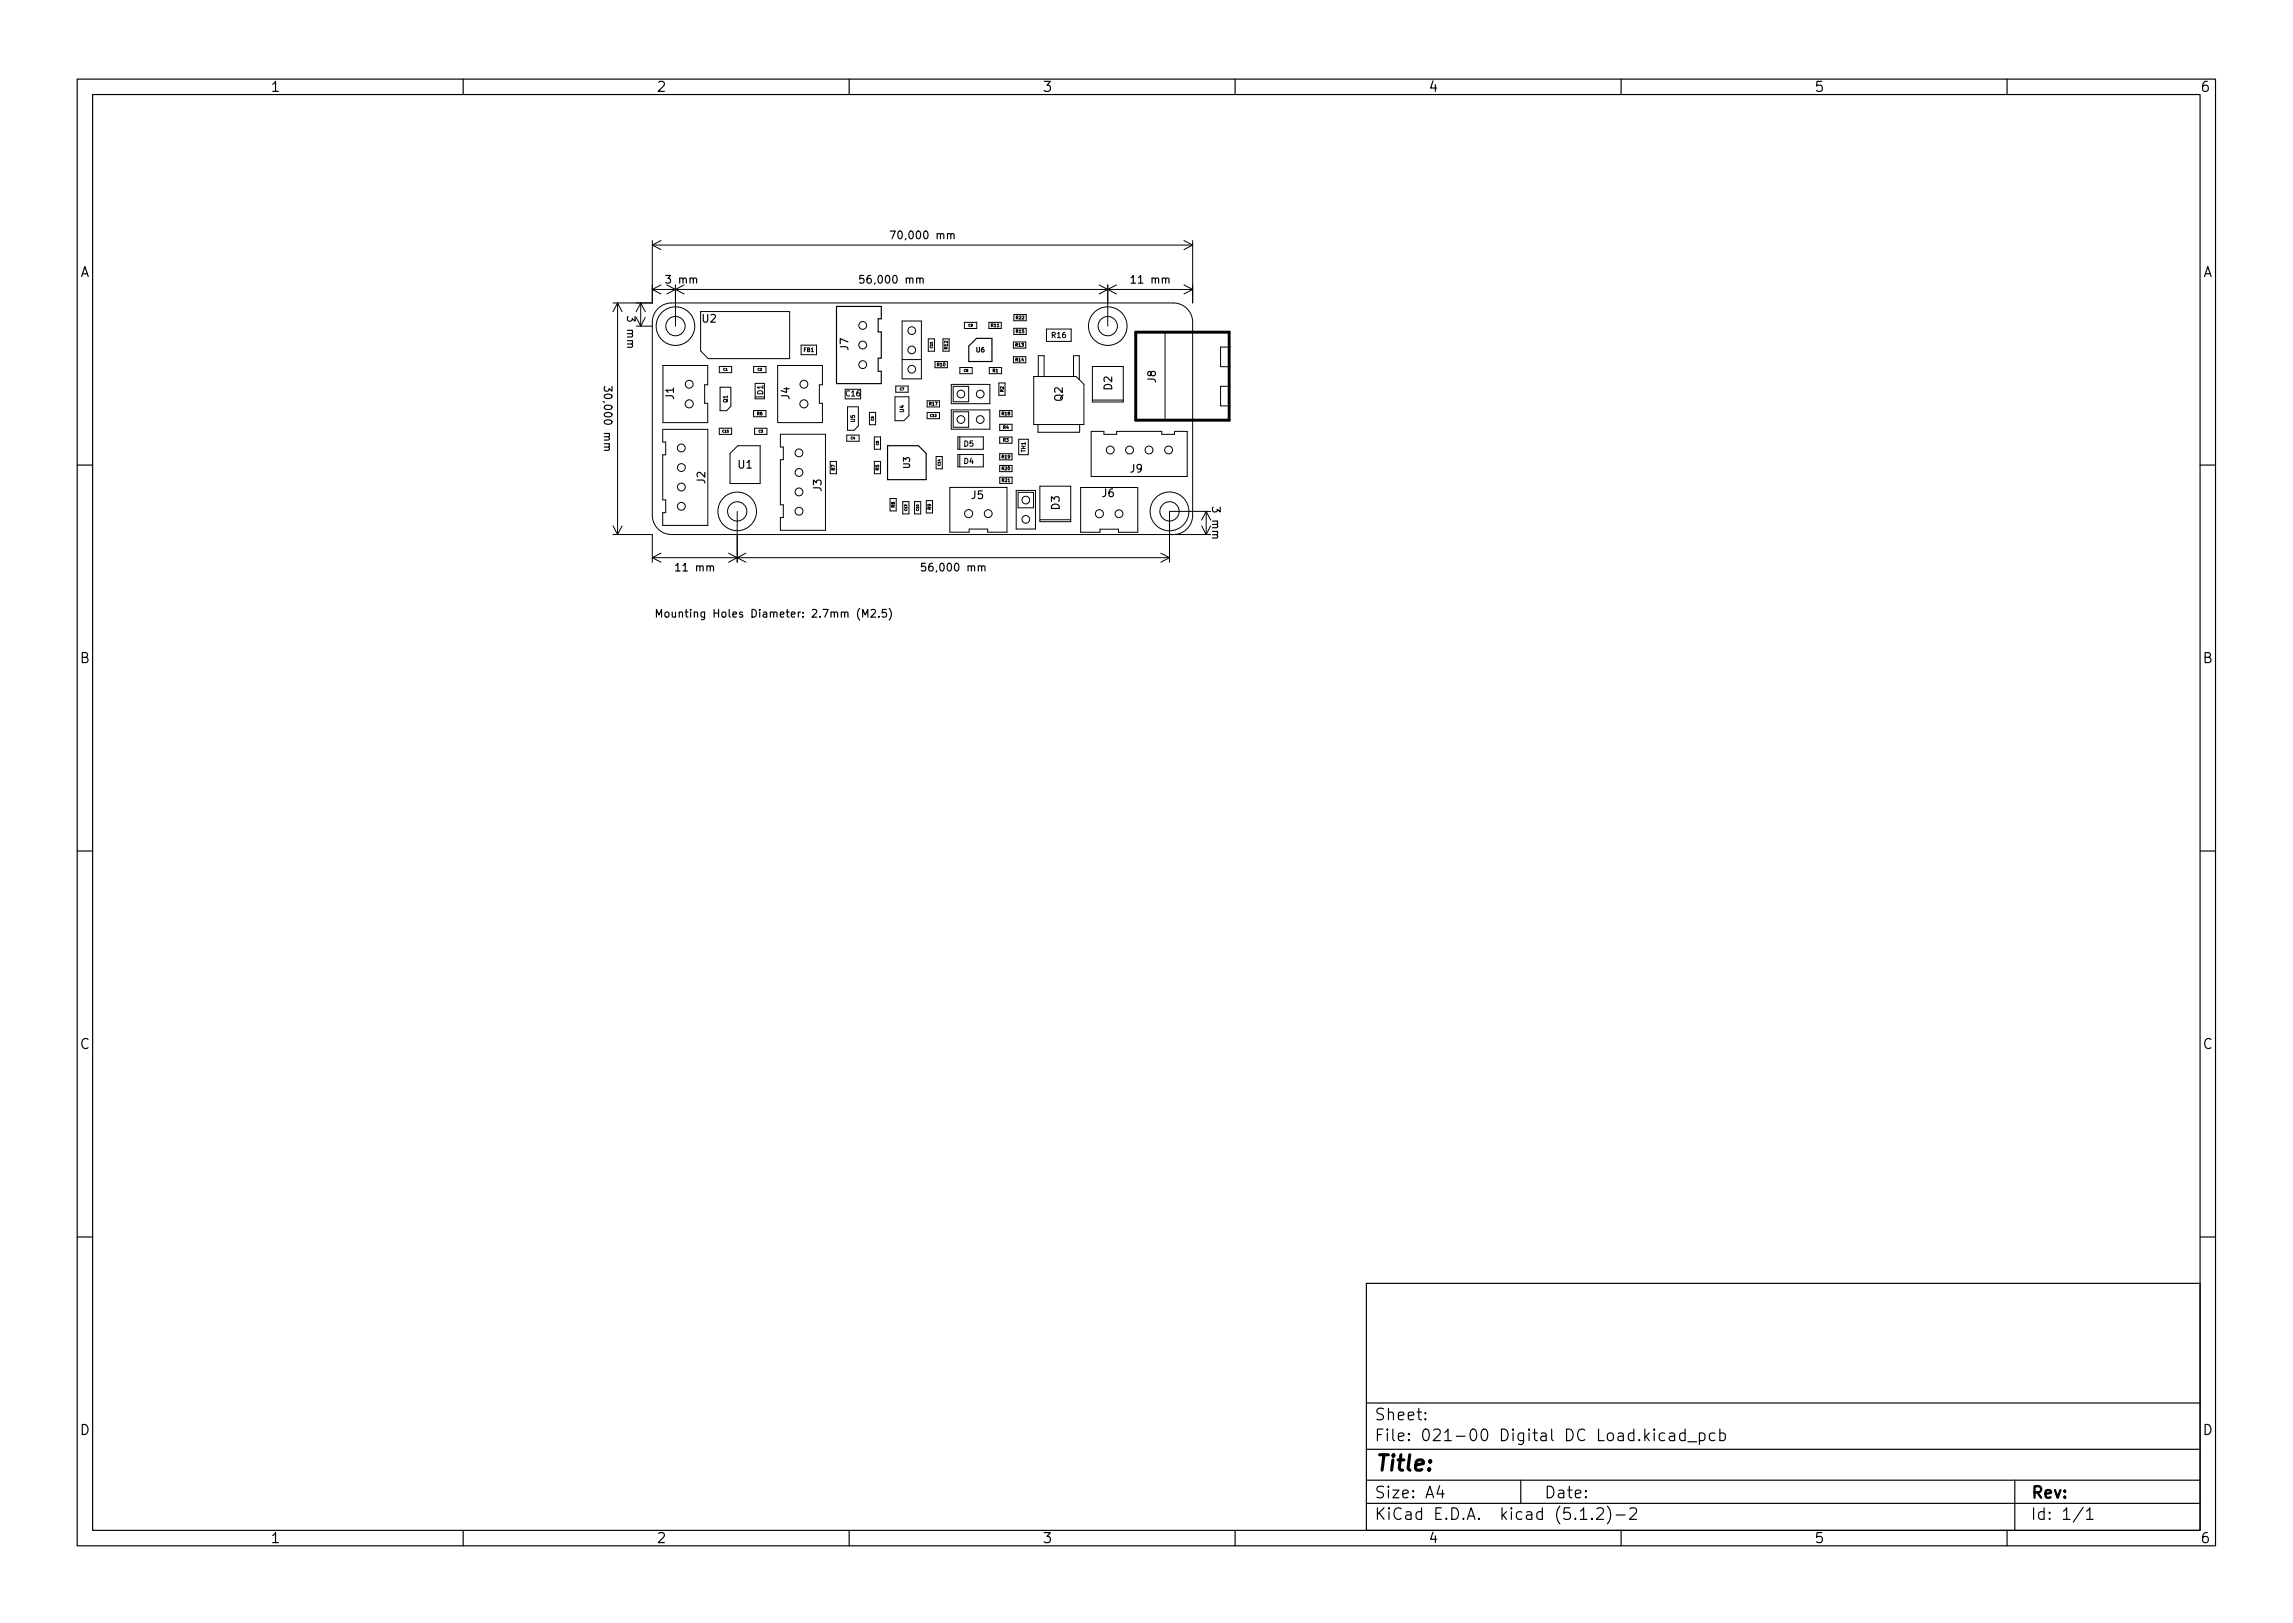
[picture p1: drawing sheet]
<svg xmlns="http://www.w3.org/2000/svg" width="297mm" height="210mm" viewBox="0 0 297 210" stroke-linecap="round" stroke-linejoin="round" font-family="sans-serif">
<defs><g id="words">
<text font-size="2.8" x="178" y="190.6">Title:</text>
<g font-size="2.1">
<text x="178" y="184">Sheet:</text>
<text x="178" y="186.7">File: 021-00 Digital DC Load.kicad_pcb</text>
<text x="178" y="196.9">KiCad E.D.A. kicad (5.1.2)-2</text>
<text x="178" y="194.1">Size: A4</text>
<text x="200" y="194.1">Date:</text>
<text x="263" y="194.1">Rev:</text>
<text x="263" y="196.9">Id: 1/1</text>
</g>
<g font-size="1.8">
<text x="35" y="11.9">1</text>
<text x="85" y="11.9">2</text>
<text x="135" y="11.9">3</text>
<text x="185" y="11.9">4</text>
<text x="235" y="11.9">5</text>
<text x="285" y="11.9">6</text>
<text x="10.3" y="35.9">A</text>
<text x="285.3" y="35.9">A</text>
<text x="10.3" y="85.9">B</text>
<text x="285.3" y="85.9">B</text>
<text x="10.3" y="135.9">C</text>
<text x="285.3" y="135.9">C</text>
<text x="10.3" y="185.9">D</text>
<text x="285.3" y="185.9">D</text>
<text x="35" y="199.9">1</text>
<text x="85" y="199.9">2</text>
<text x="135" y="199.9">3</text>
<text x="185" y="199.9">4</text>
<text x="235" y="199.9">5</text>
<text x="285" y="199.9">6</text>
</g>
<g font-size="1.4">
<text x="115.9" y="31">70,000 mm</text>
<text x="81.2" y="40.7" transform="rotate(90 81.2 40.7)">3 mm</text>
<text x="86" y="36.7">3 mm</text>
<text x="91" y="41.8">U2</text>
<text x="111.9" y="36.7">56,000 mm</text>
<text x="146.8" y="36.7">11 mm</text>
<text x="109.9" y="45.4" transform="rotate(-90 109.9 45.4)">J7</text>
<text x="78.2" y="50.7" transform="rotate(90 78.2 50.7)">30,000 mm</text>
<text x="87.3" y="51.7" transform="rotate(-90 87.3 51.7)">J1</text>
<text x="102.3" y="51.7" transform="rotate(-90 102.3 51.7)">J4</text>
<text x="137.7" y="52" transform="rotate(-90 137.7 52)">Q2</text>
<text x="144.1" y="50.5" transform="rotate(-90 144.1 50.5)">D2</text>
<text x="149.7" y="49.5" transform="rotate(-90 149.7 49.5)">J8</text>
<text x="91.4" y="62.6" transform="rotate(-90 91.4 62.6)">J2</text>
<text x="95.6" y="60.7">U1</text>
<text x="106.4" y="63.6" transform="rotate(-90 106.4 63.6)">J3</text>
<text x="125.8" y="64.6">J5</text>
<text x="142.8" y="64.4">J6</text>
<text x="146.4" y="61.2">J9</text>
<text x="157" y="65.9" transform="rotate(90 157 65.9)">3 mm</text>
<text x="137.3" y="66" transform="rotate(-90 137.3 66)">D3</text>
<text x="87.8" y="74">11 mm</text>
<text x="119.9" y="74">56,000 mm</text>
<text x="87" y="80">Mounting Holes Diameter: 2.7mm (M2.5)</text>
</g>
<text font-size="1.1" x="117.9" y="60.7" transform="rotate(-90 117.9 60.7)">U3</text>
<g font-size="1">
<text x="136.3" y="43.8">R16</text>
<text x="98.8" y="51.1" transform="rotate(-90 98.8 51.1)">D1</text>
<text x="109.6" y="51.3">C16</text>
<text x="124.9" y="57.8">D5</text>
<text x="124.9" y="60.1">D4</text>
</g>
<text font-size=".8" x="126.5" y="45.6">U6</text>
<g font-size=".7">
<text x="104.1" y="45.6">FB1</text>
<text x="94.2" y="52.1" transform="rotate(-90 94.2 52.1)">Q1</text>
<text x="117.1" y="53.4" transform="rotate(-90 117.1 53.4)">U4</text>
<text x="110.7" y="54.7" transform="rotate(-90 110.7 54.7)">U5</text>
<text x="132.8" y="58.6" transform="rotate(-90 132.8 58.6)">TH1</text>
</g>
<g font-size=".6">
<text x="131.6" y="41.4">R22</text>
<text x="121.4" y="47.4">R10</text>
<text x="122.8" y="45.2" transform="rotate(-90 122.8 45.2)">R12</text>
<text x="128.4" y="42.4">R11</text>
<text x="131.6" y="44.9">R13</text>
<text x="131.6" y="46.8">R14</text>
<text x="131.6" y="43.1">R15</text>
<text x="98.1" y="53.8">R6</text>
<text x="120.4" y="52.5">R17</text>
<text x="128.6" y="48.2">R1</text>
<text x="129.8" y="53.8">R18</text>
<text x="130" y="50.8" transform="rotate(-90 130 50.8)">R2</text>
<text x="129.8" y="59.4">R19</text>
<text x="129.9" y="57.2">R3</text>
<text x="129.9" y="55.6">R4</text>
<text x="108.1" y="60.9" transform="rotate(-90 108.1 60.9)">R7</text>
<text x="113.9" y="60.9" transform="rotate(-90 113.9 60.9)">R5</text>
<text x="115.9" y="65.7" transform="rotate(-90 115.9 65.7)">R8</text>
<text x="129.8" y="60.9">R20</text>
<text x="129.8" y="62.4">R21</text>
<text x="120.6" y="66" transform="rotate(-90 120.6 66)">R9</text>
</g>
<g font-size=".4">
<text x="120.8" y="45.1" transform="rotate(-90 120.8 45.1)">C11</text>
<text x="125.5" y="42.3">C9</text>
<text x="93.7" y="48">C1</text>
<text x="98.2" y="48">C2</text>
<text x="116.6" y="50.6">C7</text>
<text x="120.5" y="54">C12</text>
<text x="124.9" y="48.2">C8</text>
<text x="93.6" y="56">C15</text>
<text x="98.3" y="56">C3</text>
<text x="110.2" y="56.9">C4</text>
<text x="113.2" y="54.5" transform="rotate(-90 113.2 54.5)">C5</text>
<text x="113.8" y="57.7" transform="rotate(-90 113.8 57.7)">C6</text>
<text x="121.8" y="60.3" transform="rotate(-90 121.8 60.3)">C14</text>
<text x="117.5" y="66.2" transform="rotate(-90 117.5 66.2)">C13</text>
<text x="119" y="66.2" transform="rotate(-90 119 66.2)">C10</text>
</g>
</g></defs>
<g fill="none" stroke="#000" stroke-width=".15">
<path d="M10 10.2h277v190.1h-277zM12 12.2h273v186.1h-273zM60 10.2v2M110 10.2v2M160 10.2v2M210 10.2v2M260 10.2v2M89.8 36.2l.2-.2 .2 .1v.6M108.4 39.7h5.8v1.6h-.4v1.7h.4v3.4h-.4v1.7h.4v1.6h-5.8zM111.9 35.7h-.5v.5l.1-.1h.3l.1 .2v.3l-.2 .1-.3-.1M115.3 29.9h.7l-.5 1M119.2 36.2l.1-.2 .2 .1 .1 .6"/>
<path d="M123.2 30.4l.1-.1h.2l.1 .6M78.4 50.1l-.1 .4 .2 .2 .3-.1 .1-.3 .4 .4v-.6M78.8 57.9l.1 .2v.2h-.6M81.8 44.6l.1 .1v.2l-.6 .1M115 57.7h4l1 1v3.4h-5zM125.5 44.8l1-1h2v3h-3zM10 60.2h2M85 80v-1l.4 .7 .3-.7v1M86.2 79.4l.1-.1 .3 .1 .1 .4-.1 .1-.3 .1-.1-.1zM114.8 79h-.5v.4l.1-.1 .4 .1v.1v.4l-.1 .1-.4-.1M115.2 78.8a1.15 1.15 0 0 1 0 1.5M119.9 73h-.5v.4h.1h.3l.1 .1v.4l-.2 .1-.3-.1"/>
<path d="M127.2 73.4l.1-.1 .2 .1 .1 .6M285 60.2h2M10 110.2h2M285 110.2h2M10 160.2h2M177 166.3h108v32h-108zM285 160.2h2M60 198.3v2M110 198.3v2M160 198.3v2M177 194.8h108M177 191.8h108"/>
<path d="M177 187.8h108M177 181.8h108M184.6 183.8l.1 .1h-.1v-.1v.1M184.6 183l.1 .1h-.1v-.1v.1M186.5 192.5l-.4 1h1M186.9 193v1M197 191.8v3M204.7 196.8h.9M206.2 196.7l.1 .1h-.1h-.1l.1-.1v.1M206.9 195.5l.2-.2h.3a.41 .41 0 0 1 .2 .7l-.8 .8h.9M208.2 195.1a1.72 1.72 0 0 1 0 2.3M209.4 196.3h1.1"/>
<path d="M210 198.3v2M211.1 195.5l.3-.2h.3a.41 .41 0 0 1 .2 .7l-.8 .8h.9M215.6 185.7l-.4-.1-.3 .3v.4l.2 .3h.1h.4M216.3 185.7l.1-.1 .5 .1v.9M216.9 186l-.5 .1a.29 .29 0 0 0-.2 .2 .29 .29 0 0 0 .2 .3h.5M218.3 185.7l-.4-.1-.3 .3v.4l.1 .3h.2h.4M218.3 185.1v1.5M218.6 186.8h1.2M220.1 185.7l.5-.1 .3 .3v.4l-.2 .3h-.1h-.5M220.1 185.6v1.5M222.1 185.7l-.4-.1-.3 .3v.4l.2 .3h.1h.4M222.8 185.7l.4-.1 .3 .3v.4l-.1 .3h-.2h-.4"/>
<path d="M222.8 185.1v1.5M260 198.3v2M261 191.8v6.5M269.9 195.3l-1.3 1.9M270.3 195.8l.4-.5v1.5M270.3 196.8h.8"/>
</g>
<g fill="none" stroke="#000" stroke-width=".13">
<path d="M80 39.2v30M80 39.2l-.6 1.2M80 39.2l.6 1.2M83 39.2v3M83 39.2l-.6 1.2M83 39.2l.6 1.2M84.5 31.2v8h-5.1M84.5 37.5h70M84.5 37.5l1.1 .6M84.5 31.7h70M84.5 31.7l1.1 .6M85.6 36.9l-1.1 .6"/>
<path d="M85.6 31.2l-1.1 .5M86.4 36.9l2.2 1.2M87.5 36.9v5.3M88.6 36.9l-2.2 1.2M142.4 36.9l2.2 1.2M143.5 36.9v5.3M144.6 36.9l-2.2 1.2M153.4 36.9l1.1 .6M153.4 31.2l1.1 .5M154.5 31.2v8M154.5 31.7l-1.1 .6M154.5 37.5l-1.1 .6"/>
<path d="M82.4 42.2h2.1M82.4 41.1l.6 1.1M83.6 41.1l-.6 1.1M85.9 55.6h5.8v12.5h-5.8v-1.7h.3v-1.6h-.3v-5.9h.3v-1.6h-.3zM85.9 47.3h5.8v2.5h-.4v2.4h.4v2.5h-5.8zM90.8 40.4h11.5v6.1h-10.5l-1-1zM93.2 47.5h1.6v.8h-1.6zM93.2 55.5h1.6v.8h-1.6zM94.7 50.2h-1.4v3h.8l.6-.6v-2.4M95.6 57.7h2.9v4.9h-3.9v-3.9zM97.6 47.5h1.6v.8h-1.6zM97.6 53.2h1.6v.8h-1.6z"/>
<path d="M97.8 55.5h1.6v.8h-1.6zM97.8 51.4h1.2M97.8 49.7h1.2v2h-1.2zM100.7 47.3h5.8v2.5h-.4v2.4h.4v2.5h-5.8zM101.1 56.3h5.8v12.4h-5.8v-1.6h.4v-1.7h-.4v-5.8h.4v-1.7h-.4zM103.8 44.7h2v1.3h-2zM107.5 59.8h.9v1.6h-.9zM109.5 51.7h2M109.5 50.4h2M109.7 56.4h1.6v.8h-1.6zM111.2 52.7h-1.4v3h.8l.6-.5v-2.5M112.6 53.4h.8v1.6h-.8z"/>
<path d="M113.3 56.6h.8v1.6h-.8zM113.3 59.8h.8v1.6h-.8zM115.9 51.4h1.8v2.5l-.6 .6h-1.2zM116 50h1.6v.8h-1.6zM116.9 46.6h2.5M116.9 41.6h2.5v7.5h-2.5zM120.1 53.4h1.6v.8h-1.6zM120.1 51.9h1.6v.8h-1.6zM120.2 43.9h.9v1.6h-.9zM121.1 46.8h1.6v.8h-1.6zM121.3 59.1h.8v1.6h-.8zM122.2 43.9h.8v1.6h-.8z"/>
<path d="M123.2 49.8h5v2.5h-5zM123.2 53.1h5v2.5h-5zM123.5 50h2v2h-2zM123.5 53.4h2v2h-2zM124.1 56.6h3.3v1.6h-3.3zM124.1 58.9h3.3v1.6h-3.3zM124.3 56.6v1.6M124.3 58.9v1.6M124.3 47.6h1.6v.8h-1.6zM124.9 41.8h1.6v.8h-1.6zM128.1 41.8h1.6v.8h-1.6zM128.2 47.6h1.6v.8h-1.6z"/>
<path d="M129.4 49.6h.8v1.6h-.8zM129.5 56.6h1.6v.8h-1.6zM129.5 53.2h1.6v.8h-1.6zM129.5 55h1.6v.8h-1.6zM129.5 58.8h1.6v.8h-1.6zM131.3 44.3h1.6v.8h-1.6zM131.3 46.2h1.6v.8h-1.6zM131.3 42.5h1.6v.8h-1.6zM131.3 40.8h1.6v.8h-1.6zM132 56.9h1.2v2h-1.2zM133.9 48.8h5.5l1 1v5.2h-6.5zM134.5 55v1h5.4v-1"/>
<path d="M134.5 48.8v-2.7h.8v2.7M135.6 42.6h3.2v1.6h-3.2zM139.1 48.8v-2.7h.7v3.1M141.4 55.9h1.6v.4h1.7v-.4h5.8v.4h1.6v-.4h1.7v5.8h-12.4zM141.5 51.8h4M141.5 47.5h4v4.6h-4zM150.9 43v11.4M159.4 50h-1.3v2.6h1.3M159.4 45h-1.3v2.5h1.3M79.4 69.2h5.1v3.6M79.4 68.1l.6 1.1M80.6 68.1l-.6 1.1"/>
<path d="M84.5 72.2h67M84.5 72.2l1.1 .6M85.6 71.7l-1.1 .5M94.4 71.7l2.2 1.1M95.5 66.2v6.6M96.6 71.7l-2.2 1.1M115.3 64.6h.8v1.6h-.8zM116.9 65h.8v1.6h-.8zM118.5 65h.8v1.6h-.8zM120 64.9h.8v1.6h-.8zM123 63.1h7.4v5.8h-2.5v-.4h-2.4v.4h-2.5zM129.5 60.3h1.6v.8h-1.6z"/>
<path d="M129.5 61.8h1.6v.8h-1.6zM131.6 63.5h2.5v5h-2.5zM131.9 63.8h2v2h-2zM134.7 67.3h4M134.7 63h4v4.6h-4zM140 63.2h7.4v5.8h-2.5v-.4h-2.4v.4h-2.5zM150.4 71.7l1.1 .5M151.5 72.2l-1.1 .6M152 69.2a2.5 2.5 0 0 0 2.5-2.5v-25a2.5 2.5 0 0 0-2.5-2.5h-65a2.5 2.5 0 0 0-2.5 2.5v25a2.5 2.5 0 0 0 2.5 2.5h69.8M155.7 68.1l.5 1.1M156.2 66.2v3M156.2 66.2l-.5 1.2"/>
<path d="M156.2 66.2l.6 1.2M156.8 66.2h-5.3v6.6M156.8 68.1l-.6 1.1"/>
<circle cx="87.5" cy="42.2" r="2.5"/>
<circle cx="87.5" cy="42.2" r="1.25"/>
<circle cx="88.3" cy="58" r=".51"/>
<circle cx="89.3" cy="52.3" r=".52"/>
<circle cx="89.3" cy="49.8" r=".51"/>
<circle cx="103.5" cy="58.7" r=".51"/>
<circle cx="104.1" cy="52.3" r=".52"/>
<circle cx="104.1" cy="49.8" r=".51"/>
<circle cx="111.8" cy="47.2" r=".51"/>
<circle cx="111.8" cy="44.7" r=".51"/>
<circle cx="111.8" cy="42.2" r=".51"/>
<circle cx="118.1" cy="47.8" r=".5"/>
<circle cx="118.1" cy="42.8" r=".5"/>
<circle cx="118.1" cy="45.3" r=".5"/>
<circle cx="124.5" cy="51" r=".5"/>
<circle cx="124.5" cy="54.4" r=".5"/>
<circle cx="127" cy="54.4" r=".5"/>
<circle cx="127" cy="51" r=".5"/>
<circle cx="143.5" cy="42.2" r="2.5"/>
<circle cx="143.5" cy="42.2" r="1.25"/>
<circle cx="143.8" cy="58.3" r=".51"/>
<circle cx="146.3" cy="58.3" r=".51"/>
<circle cx="148.8" cy="58.3" r=".51"/>
<circle cx="151.4" cy="58.3" r=".51"/>
<circle cx="88.3" cy="63.1" r=".51"/>
<circle cx="88.3" cy="65.6" r=".51"/>
<circle cx="88.3" cy="60.6" r=".51"/>
<circle cx="95.5" cy="66.2" r="2.5"/>
<circle cx="95.5" cy="66.2" r="1.25"/>
<circle cx="103.5" cy="63.7" r=".51"/>
<circle cx="103.5" cy="66.2" r=".51"/>
<circle cx="103.5" cy="61.2" r=".51"/>
<circle cx="125.5" cy="66.5" r=".52"/>
<circle cx="128" cy="66.5" r=".51"/>
<circle cx="132.9" cy="67.3" r=".5"/>
<circle cx="132.9" cy="64.8" r=".5"/>
<circle cx="142.4" cy="66.6" r=".52"/>
<circle cx="145" cy="66.6" r=".51"/>
<circle cx="151.5" cy="66.2" r="2.51"/>
<circle cx="151.5" cy="66.2" r="1.25"/>
</g>
<path d="M147.1 43h12.1v11.4h-12.1z" fill="none" stroke="#000" stroke-width=".38"/>
<use href="#words"/>
</svg>
